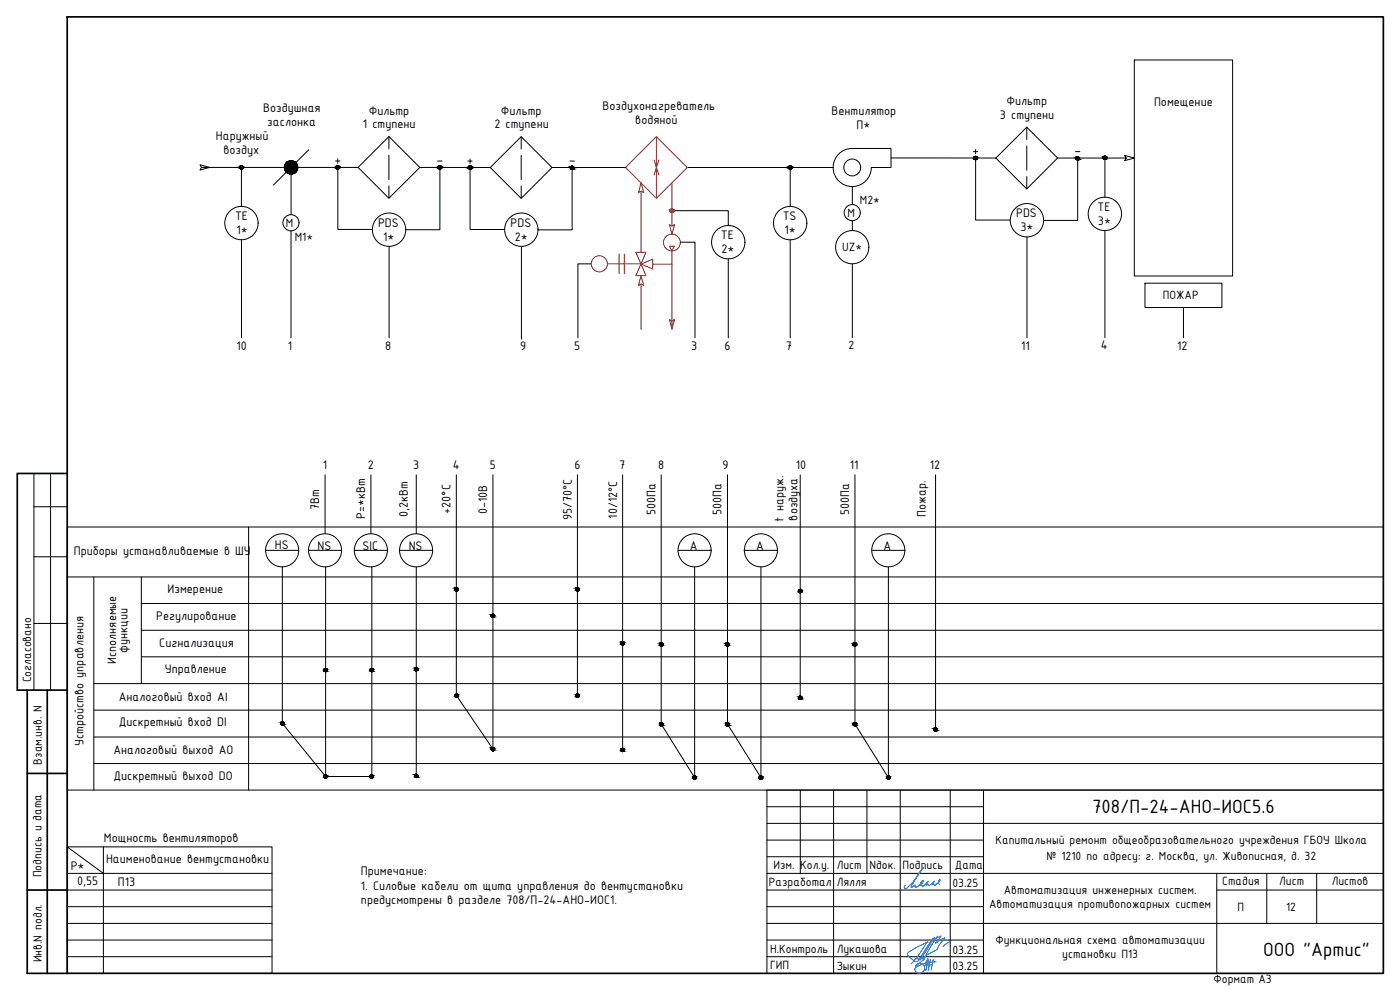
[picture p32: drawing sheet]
<svg xmlns="http://www.w3.org/2000/svg" width="420mm" height="297mm" viewBox="0 0 420 297" stroke-linecap="round" stroke-linejoin="round" font-family="sans-serif">
<defs><g id="words">
<g font-size="6.2">
<text x="327.8" y="244.1">708/П-24-АНО-ИОС5.6</text>
<text x="379.1" y="286.8">ООО &quot;Артис&quot;</text>
</g>
<g font-size="4">
<text x="79" y="33.5">Воздушная</text>
<text x="110.7" y="34.4">Фильтр</text>
<text x="150.3" y="34.4">Фильтр</text>
<text x="180.8" y="33.1">Воздухонагреватель</text>
<text x="249.6" y="34.6">Вентилятор</text>
<text x="300.1" y="35.7">3 ступени</text>
<text x="302.1" y="31.5">Фильтр</text>
<text x="346.4" y="31.9">Помещение</text>
<text x="80.2" y="37.7">заслонка</text>
<text x="108.9" y="38.6">1 ступени</text>
<text x="148.4" y="38.6">2 ступени</text>
<text x="190.7" y="37.3">водяной</text>
<text x="257" y="38.8">П*</text>
<text x="64.8" y="42.1">Наружный</text>
<text x="67.1" y="46.3">воздух</text>
<text x="70.5" y="65.9">TE</text>
<text x="304.9" y="65.2">PDS</text>
<text x="329.4" y="63.2">TE</text>
<text x="71" y="70.1">1*</text>
<text x="113.5" y="68">PDS</text>
<text x="153.2" y="68.1">PDS</text>
<text x="216.4" y="71.8">TE</text>
<text x="234.9" y="66.1">TS</text>
<text x="235.4" y="70.3">1*</text>
<text x="306.2" y="69.4">3*</text>
<text x="329.5" y="67.4">3*</text>
<text x="115" y="72.2">1*</text>
<text x="154.5" y="72.2">2*</text>
<text x="216.6" y="75.9">2*</text>
<text x="71" y="105.1">10</text>
<text x="86.4" y="105.1">1</text>
<text x="115.6" y="105.1">8</text>
<text x="156.1" y="105">9</text>
<text x="172.3" y="105.1">5</text>
<text x="207.4" y="105.1">3</text>
<text x="217.4" y="105.1">6</text>
<text x="235.9" y="105.1">7</text>
<text x="306.5" y="105.1">11</text>
<text x="330.3" y="104.7">4</text>
<text x="353.3" y="105.1">12</text>
<text x="96.9" y="140.6">1</text>
<text x="110.4" y="140.6">2</text>
<text x="124" y="140.6">3</text>
<text x="135.9" y="140.6">4</text>
<text x="147" y="140.6">5</text>
<text x="172.4" y="140.6">6</text>
<text x="185.8" y="140.6">7</text>
<text x="197.5" y="140.6">8</text>
<text x="216.8" y="140.6">9</text>
<text x="238.9" y="140.6">10</text>
<text x="255" y="140.6">11</text>
<text x="279.1" y="140.6">12</text>
<text x="95.8" y="153" transform="rotate(-90 95.8 153)">7Вт</text>
<text x="109.6" y="155.7" transform="rotate(-90 109.6 155.7)">P=*кВт</text>
<text x="122.4" y="155.1" transform="rotate(-90 122.4 155.1)">0,2кВт</text>
<text x="135.2" y="154.1" transform="rotate(-90 135.2 154.1)">+20°С</text>
<text x="146.2" y="154.2" transform="rotate(-90 146.2 154.2)">0-10В</text>
<text x="185.2" y="155.6" transform="rotate(-90 185.2 155.6)">10/12°С</text>
<text x="196.7" y="154.6" transform="rotate(-90 196.7 154.6)">500Па</text>
<text x="216.6" y="154.6" transform="rotate(-90 216.6 154.6)">500Па</text>
<text x="254.8" y="154.6" transform="rotate(-90 254.8 154.6)">500Па</text>
<text x="277.9" y="155.1" transform="rotate(-90 277.9 155.1)">Пожар.</text>
<text x="171.7" y="156.1" transform="rotate(-90 171.7 156.1)">95/70°С</text>
<text x="235.2" y="156.5" transform="rotate(-90 235.2 156.5)">t наруж.</text>
<text x="239.4" y="156.2" transform="rotate(-90 239.4 156.2)">воздуха</text>
<text x="22.1" y="166.5">Приборы устанавливаемые в ШУ</text>
<text x="82.5" y="164.9">HS</text>
<text x="95.3" y="164.9">NS</text>
<text x="108.8" y="164.9">SIC</text>
<text x="122.7" y="164.9">NS</text>
<text x="207.1" y="164.9">A</text>
<text x="227" y="164.9">A</text>
<text x="265.2" y="164.9">A</text>
<text x="50.3" y="177.9">Измерение</text>
<text x="46.9" y="185.9">Регулирование</text>
<text x="38.2" y="195.8" transform="rotate(-90 38.2 195.8)">функции</text>
<text x="47.8" y="194.1">Сигнализация</text>
<text x="34.8" y="199.2" transform="rotate(-90 34.8 199.2)">Исполняемые</text>
<text x="49.5" y="201.9">Управление</text>
<text x="35.6" y="210.3">Аналоговый вход AI</text>
<text x="35.6" y="217.9">Дискретный вход DI</text>
<text x="25" y="223.8" transform="rotate(-90 25 223.8)">Устройство управления</text>
<text x="34" y="226.4">Аналоговый выход AO</text>
<text x="34" y="233.9">Дискретный выход DO</text>
<text x="31.2" y="252.7">Мощность вентиляторов</text>
<text x="21.2" y="261.1">P*</text>
<text x="31.8" y="258.9">Наименование вентустановки</text>
<text x="108.3" y="262.6">Примечание:</text>
<text x="23.1" y="265.5">0,55</text>
<text x="35.3" y="265.8">П13</text>
<text x="108.3" y="266.9">1. Силовые кабели от щита управления до вентустановки</text>
<text x="108.3" y="271.3">предусмотрены в разделе 708/П-24-АНО-ИОС1.</text>
</g>
<g font-size="3.9">
<text x="254.3" y="65.1">М</text>
<text x="258.1" y="61.3">М2*</text>
<text x="85.8" y="68.1">М</text>
<text x="88.4" y="72.2">М1*</text>
<text x="252.7" y="75.4">UZ*</text>
<text x="349" y="89.9">ПОЖАР</text>
<text x="254.7" y="104.8">2</text>
<text x="9.4" y="204.7" transform="rotate(-90 9.4 204.7)">Согласовано</text>
<text x="12.5" y="229.4" transform="rotate(-90 12.5 229.4)">Взам.инв. N</text>
<text x="298.7" y="253.2">Капитальный ремонт общеобразовательного учреждения ГБОУ Школа</text>
<text x="12.5" y="263.2" transform="rotate(-90 12.5 263.2)">Подпись и дата</text>
<text x="232.2" y="260.7">Изм. Кол.у.</text>
<text x="251.1" y="260.7">Лист</text>
<text x="260.9" y="260.7">Nдок.</text>
<text x="270.8" y="260.7">Подпись</text>
<text x="286.6" y="260.7">Дата</text>
<text x="314" y="258.2">№ 1210 по адресу: г. Москва, ул. Живописная, д. 32</text>
<text x="230.8" y="265.9">Разработал</text>
<text x="251.1" y="265.8">Лялля</text>
<text x="285.8" y="266.2">03.25</text>
<text x="301.2" y="268.3">Автоматизация инженерных систем.</text>
<text x="366.8" y="265.6">Стадия</text>
<text x="383.9" y="265.6">Лист</text>
<text x="399.7" y="265.6">Листов</text>
<text x="296.9" y="272.5">Автоматизация противопожарных систем</text>
<text x="371.4" y="273.5">П</text>
<text x="386" y="273.2">12</text>
<text x="231.1" y="285.9">Н.Контроль</text>
<text x="251.1" y="286">Лукашова</text>
<text x="285.8" y="286.2">03.25</text>
<text x="298.7" y="283.3">Функциональная схема автоматизации</text>
<text x="318.8" y="287.5">установки П13</text>
<text x="12.6" y="288.7" transform="rotate(-90 12.6 288.7)">Инв.N подл.</text>
<text x="231.1" y="290.9">ГИП</text>
<text x="251.1" y="291">Зыкин</text>
<text x="285.8" y="291.2">03.25</text>
<text x="364.2" y="295">Формат А3</text>
</g>
</g></defs>
<g fill="none" stroke="#000" stroke-width=".3">
<path d="M308.1 38.2v3.7M60 49.5l2.9 .7-2.9 .8 .5-.8zM60.5 50.2h47M87.4 50.2v14.2M92.7 44.9l-10.7 10.6M100.7 48.3h1.3M101.4 47.7v1.3M116.7 41l9.3 9.2-9.3 9.3-9.2-9.3zM116.7 41v3.7M116.7 46.6v7.3M116.7 55.8v3.7M126 50.2l21.2 .1"/>
<path d="M131.4 48.3h1.3M140.4 48.3h1.3M141.1 47.7v1.3M147.2 50.3l9.2-9.3 9.3 9.3-9.3 9.2zM156.4 41v3.7M156.4 46.6v7.3M156.4 55.8v3.7M165.7 50.3h22M171 48.3h1.4M206.2 50.3h43.9M255.8 44.5a5.7 5.7 0 0 0-5.8 5.7 5.7 5.7 0 0 0 5.8 5.8 5.7 5.7 0 0 0 5.7-5.8M255.8 44.5h11.6v5.8h-5.9"/>
<path d="M255.8 56v5.4M267.4 47.4h31.5M292.1 45.5h1.3M292.8 44.9v1.3M298.9 47.4l9.2-9.2 9.3 9.2-9.3 9.3zM308.1 43.8v7.3M308.1 53v3.7M317.4 47.4h20.6l-.5-.8 2.9 .8-2.9 .8 .5-.8M322.8 45.5h1.3"/>
<circle cx="72.4" cy="50.2" r=".5"/>
<circle cx="87.3" cy="50.2" r="2"/>
<circle cx="101.4" cy="50.2" r=".5"/>
<circle cx="132" cy="50.2" r=".5"/>
<circle cx="141" cy="50.2" r=".5"/>
<circle cx="171.7" cy="50.3" r=".5"/>
<circle cx="237.1" cy="50.2" r=".5"/>
<circle cx="255.8" cy="50.2" r="2.53"/>
<circle cx="292.8" cy="47.4" r=".5"/>
<circle cx="323.4" cy="47.5" r=".5"/>
<circle cx="331.6" cy="47.3" r=".5"/>
<circle cx="87.3" cy="66.8" r="2.42"/>
<circle cx="255.8" cy="63.8" r="2.42"/>
</g>
<g fill="none" stroke="#f00" stroke-width=".3">
<path d="M187.7 50.3l9.3-9.3 9.2 9.3-9.2 9.2zM192.4 57.3l.8 .5-.8-3-.8 3 .8-.5v18.4M196.3 48l.7 2.3-.7 2.2M197 41v9.3l.8-2.3M197.8 52.5l-.8-2.2v9.2M201.7 54.8v13M182.3 79.2h10M185.8 76.2v5.9M187.4 76.2v5.9M190.8 75.7h3.1l-3.1 7h3.1zM192.4 79.3l3.5-1.5v2.9zM195.9 79.3h5.8"/>
<path d="M200.9 67.4l.8 .4 .7-.4-.7 2.8zM200.9 73.9h1.5l-.7 1.4zM201.7 75.3v23.4l.7-2.8-.7 .4-.8-.4 .8 2.8M192.4 85.2l-.8 .4 .8-2.9 .8 2.9-.8-.4v13.6"/>
<circle cx="179.9" cy="79.2" r="2.42"/>
<circle cx="201.6" cy="72.8" r="2.53"/>
<circle cx="201.6" cy="63.2" r=".5"/>
</g>
<g fill="none" stroke="#000" stroke-width=".3">
<path d="M340.4 18h29.5v64.8h-29.5zM72.5 50.2v11.7M101.4 50.2v18.6h10.4M132 50.2v18.7h-10.2M141.1 50.3v18.6h10.4M171.7 50.3v18.7h-10.2M237.2 50.3v11.7M292.8 47.4v18.6h10.4M323.4 47.4v18.7h-10.2M331.6 47.4v11.8M72.5 71.9v29.5M87.3 69.3v32.1"/>
<path d="M116.8 73.9v27.5M156.5 74v27.8M177.5 79.2h-4.1v22.2M201.7 63.2h16.9v4.5M204.2 72.7h4.4v28.7M218.6 77.7v23.7M237.2 72v29.4M255.8 66.2v3M255.8 79.2v22.1M308.2 71.1v30.3M331.6 69.2v32.2M343.6 85h23.1v7.3h-23.1z"/>
<path d="M355.2 92.3v9.1M74.6 158.1v79M97.6 142.5v17.6M111.3 142.5v17.6M124.9 142.5v17.6M136.9 142.5v66.1l11 16.2v-82.3M173.3 142.5v66.3M186.9 142.5v82.5M198.4 142.5v74.8l10.1 16v-63.2M218.3 142.5v74.8l10.1 16v-63.2M240.2 142.5v66.8M256.6 142.5v74.8l10 16v-63.2"/>
<path d="M280.8 142.5v76.4M415.2 158.1h-395v79h395M20.2 173.1h395M28.2 173.1v64M42.4 173.1v32M79.7 165.1h9.9M84.7 170.1v46.9l13 16h13.9v-62.9M92.6 165.1h9.9M97.7 170.1v62.9M106.4 165.1h9.9M119.9 165.1h9.9M124.9 170.2v62.6"/>
<path d="M203.5 165.1h9.9M223.3 165.1h10M261.7 165.1h9.9M42.4 181.1h372.8M42.4 189.1h372.8M42.4 197.1h372.8M28.2 205.1h387M28.2 213.1h387M28.2 221.1h387M28.2 229.1h387M20.2 254.1h61.4v37.9h-61.4zM20.2 254.1l10.8 8"/>
<path d="M31 254.1v37.9M20.2 262.1h61.4M20.2 267h61.4M20.2 272h61.4M20.2 277.1h61.4M20.2 282.1h61.4M20.2 287h61.4"/>
<circle cx="72.5" cy="66.9" r="5"/>
<circle cx="116.8" cy="68.9" r="5"/>
<circle cx="156.5" cy="68.9" r="5"/>
<circle cx="218.6" cy="72.7" r="5"/>
<circle cx="237.1" cy="66.9" r="5"/>
<circle cx="255.8" cy="74.2" r="5"/>
<circle cx="308.2" cy="66.1" r="5"/>
<circle cx="331.6" cy="64.2" r="5"/>
<circle cx="84.7" cy="165.1" r="5"/>
<circle cx="97.5" cy="165.1" r="5"/>
<circle cx="111.3" cy="165.1" r="5"/>
<circle cx="124.9" cy="165.1" r="5"/>
<circle cx="137" cy="176.8" r=".5"/>
<circle cx="173.3" cy="176.8" r=".5"/>
<circle cx="208.5" cy="165.1" r="5"/>
<circle cx="228.4" cy="165.1" r="5"/>
<circle cx="240.1" cy="177.3" r=".5"/>
<circle cx="266.6" cy="165.1" r="5"/>
<circle cx="147.9" cy="184.8" r=".5"/>
<circle cx="186.8" cy="193" r=".5"/>
<circle cx="198.4" cy="193.3" r=".5"/>
<circle cx="218.3" cy="193.3" r=".5"/>
<circle cx="256.6" cy="193.3" r=".5"/>
<circle cx="84.7" cy="217" r=".5"/>
<circle cx="97.7" cy="201" r=".5"/>
<circle cx="111.6" cy="201" r=".5"/>
<circle cx="124.9" cy="200.8" r=".5"/>
<circle cx="137" cy="208.7" r=".5"/>
<circle cx="173.3" cy="208.7" r=".5"/>
<circle cx="198.4" cy="217.3" r=".5"/>
<circle cx="218.3" cy="217.3" r=".5"/>
<circle cx="240.1" cy="209.4" r=".5"/>
<circle cx="256.6" cy="217.3" r=".5"/>
<circle cx="280.7" cy="218.9" r=".5"/>
<circle cx="97.7" cy="233" r=".5"/>
<circle cx="111.6" cy="233" r=".5"/>
<circle cx="124.9" cy="232.8" r=".5"/>
<circle cx="147.9" cy="224.7" r=".5"/>
<circle cx="186.8" cy="225" r=".5"/>
<circle cx="208.5" cy="233.2" r=".5"/>
<circle cx="228.4" cy="233.2" r=".5"/>
<circle cx="266.6" cy="233.2" r=".5"/>
</g>
<g fill="#000" stroke="#000" stroke-width=".3">
<path d="M72.4 49.7h.2zM72.3 49.7h.3zM72.3 49.7l.4 .1zM72.2 49.8h.5zM72.2 49.8h.6zM72.2 49.8h.6zM72.2 49.8l.6 .1zM72.2 49.8l.6 .1zM72.1 49.9l.8 .1zM72.1 49.9l.8 .1zM72 50h.9zM72 50h.9zM72 50l1 .2zM72 50l1 .2zM72 50.2h1zM72 50.2h1zM72 50.2l1 .1zM72 50.2l1 .1zM72 50.3h1zM72 50.3l.9 .1zM72 50.4h.9zM72 50.4l.9 .1zM72 50.5h.9zM72 50.5l.8 .1zM72.1 50.6h.7zM72.1 50.6h.7zM72.2 50.6h.6zM72.2 50.6l.5 .1zM72.2 50.7h.5zM72.2 50.7h.4zM72.3 50.7h.3zM72.3 50.7h.2z"/>
<path d="M87.2 48.2l.7 .1zM86.8 48.3h1.1zM86.8 48.3l1.4 .1zM86.5 48.4h1.7zM86.5 48.4l2.1 .2-.4-.2zM86.1 48.6l.4-.2 2.1 .2zM86.1 48.6l2.7 .3-.2-.3zM85.9 48.9l.2-.3 2.7 .3zM85.9 48.9l3.1 .3-.2-.3zM85.9 48.9l3.1 .3h-3.3zM85.7 49.2l3.5 .3-.2-.3zM85.7 49.2l3.5 .3h-3.7zM85.5 49.5l3.8 .4-.1-.4zM85.5 49.5l3.8 .4h-3.9zM85.4 49.9l3.9 .3v-.3zM85.4 49.9l3.9 .3h-4zM85.3 50.2l4 .4v-.4zM85.3 50.2l4 .4h-3.9zM85.4 50.6l3.8 .4 .1-.4zM85.4 50.6l3.8 .4h-3.7zM85.5 51l3.5 .3 .2-.3zM85.5 51l3.5 .3h-3.3zM85.7 51.3l3.1 .3 .2-.3zM85.7 51.3l3.1 .3h-2.9zM85.9 51.6l2.7 .2 .2-.2zM85.9 51.6l2.7 .2h-2.5zM86.1 51.8l2.1 .2 .4-.2zM86.1 51.8l2.1 .2h-1.7zM86.5 52h1.7zM86.5 52l1.4 .2zM86.8 52.2h1.1zM86.8 52.2h.7z"/>
<path d="M101.3 49.7h.2zM101.2 49.7h.3zM101.2 49.7l.4 .1zM101.2 49.8h.4zM101.2 49.8h.5zM101.1 49.8h.6zM101.1 49.8l.6 .1zM101.1 49.8l.6 .1zM101 49.9l.8 .1zM101 49.9l.8 .1zM101 50h.9zM101 50h.9zM100.9 50l1 .2zM100.9 50l1 .2zM100.9 50.2h1zM100.9 50.2h1zM100.9 50.2l1 .1zM100.9 50.2l1 .1zM100.9 50.3h1zM100.9 50.3l1 .1zM100.9 50.4h1zM100.9 50.4l.9 .1zM101 50.5h.8zM101 50.5l.7 .1zM101 50.6h.7zM101 50.6h.7zM101.1 50.6h.6zM101.1 50.6l.5 .1zM101.2 50.7h.4zM101.2 50.7h.3zM101.2 50.7h.3zM101.2 50.7h.2z"/>
<path d="M132 49.7h.1zM131.9 49.7h.2zM131.9 49.7l.3 .1zM131.8 49.8h.4zM131.8 49.8h.5zM131.7 49.8h.6zM131.7 49.8l.7 .1zM131.7 49.8l.7 .1zM131.7 49.9l.7 .1zM131.6 50h.8zM131.6 50h.9zM131.6 50h.9zM131.6 50l.9 .2zM131.6 50l.9 .2zM131.5 50.2h1zM131.5 50.2h1zM131.5 50.2h1zM131.5 50.2l1 .1zM131.5 50.3h1zM131.5 50.3l1 .1zM131.6 50.4h.9zM131.6 50.4l.8 .1zM131.6 50.5h.8zM131.6 50.5l.8 .1zM131.7 50.6h.7zM131.7 50.6h.6zM131.7 50.6h.6zM131.7 50.6l.5 .1zM131.8 50.7h.4zM131.8 50.7h.3zM131.9 50.7h.2zM131.9 50.7h.2z"/>
<path d="M141 49.8h.2zM140.9 49.8h.3zM140.9 49.8h.4zM140.8 49.8h.5zM140.8 49.8l.6 .1zM140.8 49.9h.6zM140.8 49.9h.6zM140.8 49.9h.6zM140.7 49.9l.8 .1zM140.7 49.9l.8 .1zM140.7 50l.8 .1zM140.7 50l.8 .1zM140.6 50.1l1 .1zM140.6 50.1l1 .1zM140.6 50.2l1 .1zM140.6 50.2l1 .1zM140.6 50.3h1zM140.6 50.3h1zM140.6 50.3h1zM140.6 50.3l.9 .1zM140.6 50.4h.9zM140.6 50.4l.9 .1zM140.7 50.5h.8zM140.7 50.5l.7 .1zM140.7 50.6h.7zM140.7 50.6l.7 .1zM140.8 50.7h.6zM140.8 50.7h.5zM140.8 50.7h.5zM140.8 50.7h.4zM140.9 50.7h.3zM140.9 50.7l.2 .1z"/>
<path d="M171.7 49.9h.2zM171.6 49.9h.3zM171.6 49.9h.3zM171.5 49.9h.4zM171.5 49.9l.5 .1zM171.4 50h.6zM171.4 50h.7zM171.4 50h.7zM171.3 50l.8 .1zM171.3 50l.8 .1zM171.3 50.1l.9 .1zM171.3 50.1l.9 .1zM171.2 50.2l1 .1zM171.2 50.2l1 .1zM171.2 50.3h1zM171.2 50.3h1zM171.2 50.3l1 .1zM171.2 50.3l1 .1zM171.2 50.4h1zM171.2 50.4l1 .1zM171.2 50.5h1zM171.2 50.5l.9 .1zM171.3 50.6h.8zM171.3 50.6l.8 .1zM171.3 50.7h.8zM171.3 50.7h.7zM171.4 50.7h.6zM171.4 50.7l.5 .1zM171.5 50.8h.4zM171.5 50.8h.4zM171.6 50.8h.3zM171.6 50.8h.2z"/>
<path d="M237.1 49.8h.2zM237 49.8h.3zM237 49.8h.4zM236.9 49.8h.5zM236.9 49.8l.5 .1zM236.9 49.9h.5zM236.9 49.9h.6zM236.9 49.9h.6zM236.8 49.9l.8 .1zM236.8 49.9l.8 .1zM236.7 50l.9 .1zM236.7 50l.9 .1zM236.7 50.1l.9 .1zM236.7 50.1l.9 .1zM236.7 50.2l1 .1zM236.7 50.2l1 .1zM236.6 50.3h1.1zM236.6 50.3l1 .1zM236.7 50.4h.9zM236.7 50.4h.9zM236.7 50.4h.9zM236.7 50.4l.9 .1zM236.7 50.5h.9zM236.7 50.5l.8 .1zM236.8 50.6h.7zM236.8 50.6l.6 .1zM236.9 50.7h.5zM236.9 50.7h.5zM236.9 50.7h.5zM236.9 50.7l.4 .1zM237 50.8h.3zM237 50.8h.2z"/>
<path d="M292.8 46.9h.1zM292.7 46.9h.2zM292.7 46.9l.3 .1zM292.6 47h.4zM292.6 47h.5zM292.5 47h.6zM292.5 47l.7 .1zM292.5 47l.7 .1zM292.4 47.1l.8 .1zM292.4 47.1l.8 .1zM292.4 47.2l.9 .1zM292.4 47.2l.9 .1zM292.3 47.3h1zM292.3 47.3h1zM292.3 47.3l1 .1zM292.3 47.3l1 .1zM292.3 47.4h1zM292.3 47.4l1 .1zM292.3 47.5h1zM292.3 47.5l1 .1zM292.3 47.6h1zM292.3 47.6l.9 .1zM292.4 47.7h.8zM292.4 47.7l.8 .1zM292.4 47.8h.8zM292.4 47.8h.7zM292.5 47.8h.6zM292.5 47.8l.5 .1zM292.6 47.9h.4zM292.6 47.9h.3zM292.7 47.9h.2zM292.7 47.9h.1z"/>
<path d="M323.4 47h.2zM323.3 47h.3zM323.3 47l.4 .1zM323.2 47.1h.5zM323.2 47.1h.5zM323.1 47.1h.6zM323.1 47.1l.7 .1zM323.1 47.1l.7 .1zM323.1 47.2l.8 .1zM323.1 47.2l.8 .1zM323 47.3h.9zM323 47.3h.9zM323 47.3l.9 .1zM323 47.3l.9 .1zM322.9 47.4l1 .1zM322.9 47.4l1 .1zM322.9 47.5l1 .1zM322.9 47.5l1 .1zM322.9 47.6h1zM322.9 47.6l1 .1zM323 47.7h.9zM323 47.7l.9 .1zM323 47.8h.9zM323 47.8h.8zM323.1 47.8h.7zM323.1 47.8l.6 .1zM323.1 47.9h.6zM323.1 47.9l.6 .1zM323.2 48h.5zM323.2 48h.4zM323.3 48h.3zM323.3 48h.2z"/>
<path d="M331.6 46.8h.1zM331.5 46.8h.2zM331.5 46.8l.3 .1zM331.4 46.9h.4zM331.4 46.9h.5zM331.3 46.9h.6zM331.3 46.9l.7 .1zM331.3 46.9l.7 .1zM331.2 47l.8 .1zM331.2 47l.8 .1zM331.2 47.1h.9zM331.2 47.1h.9zM331.1 47.1l1 .1zM331.1 47.1l1 .1zM331.1 47.2l1 .1zM331.1 47.2l1 .1zM331.1 47.3h1zM331.1 47.3l1 .1zM331.1 47.4h1zM331.1 47.4l1 .1zM331.1 47.5h1zM331.1 47.5l.9 .1zM331.2 47.6h.8zM331.2 47.6l.8 .1zM331.2 47.7h.8zM331.2 47.7h.7zM331.3 47.7h.6zM331.3 47.7l.5 .1zM331.4 47.8h.4zM331.4 47.8h.3zM331.5 47.8h.2zM331.5 47.8h.1z"/>
</g>
<path d="M201.6 62.7h.2zM201.5 62.7h.3zM201.5 62.7l.4 .1zM201.4 62.8h.5zM201.4 62.8h.6zM201.4 62.8h.6zM201.4 62.8l.6 .1zM201.4 62.8l.6 .1zM201.3 62.9l.8 .1zM201.3 62.9l.8 .1zM201.2 63h.9zM201.2 63h.9zM201.2 63l1 .1zM201.2 63l1 .1zM201.2 63.1l1 .1zM201.2 63.1l1 .1zM201.2 63.2l1 .1zM201.2 63.2l1 .1zM201.2 63.3h1zM201.2 63.3l.9 .1zM201.2 63.4h.9zM201.2 63.4l.9 .1zM201.2 63.5h.9zM201.2 63.5h.8zM201.3 63.5h.7zM201.3 63.5l.7 .1zM201.4 63.6h.6zM201.4 63.6l.5 .1zM201.4 63.7h.5zM201.4 63.7h.4zM201.5 63.7h.3zM201.5 63.7h.2z" fill="#f00" stroke="#f00" stroke-width=".3"/>
<g fill="#000" stroke="#000" stroke-width=".3">
<path d="M136.9 176.3h.2zM136.9 176.3h.2zM136.9 176.3l.3 .1zM136.8 176.4h.4zM136.8 176.4h.5zM136.7 176.4h.6zM136.7 176.4l.7 .1zM136.7 176.4l.7 .1zM136.6 176.5l.8 .1zM136.6 176.5l.8 .1zM136.6 176.6h.9zM136.6 176.6h.9zM136.5 176.6l1 .1zM136.5 176.6l1 .1zM136.5 176.7l1 .1zM136.5 176.7l1 .1zM136.5 176.8h1zM136.5 176.8l1 .1zM136.5 176.9h1zM136.5 176.9l1 .1zM136.5 177h1zM136.5 177l.9 .1zM136.6 177.1h.8zM136.6 177.1l.8 .1zM136.6 177.2h.8zM136.6 177.2h.7zM136.7 177.2h.6zM136.7 177.2l.5 .1zM136.8 177.3h.4zM136.8 177.3h.3zM136.9 177.3h.2zM136.9 177.3h.1z"/>
<path d="M173.3 176.3h.2zM173.2 176.3h.3zM173.2 176.3l.4 .1zM173.1 176.4h.5zM173.1 176.4h.5zM173 176.4h.6zM173 176.4l.7 .1zM173 176.5h.7zM173 176.5l.8 .1zM173 176.5l.8 .1zM172.9 176.6h.9zM172.9 176.6h.9zM172.9 176.6l.9 .1zM172.9 176.6l.9 .1zM172.8 176.7l1 .1zM172.8 176.7l1 .1zM172.8 176.8h1zM172.8 176.8l1 .1zM172.8 176.9h1zM172.8 176.9l1 .1zM172.9 177h.9zM172.9 177l.9 .1zM172.9 177.1h.9zM172.9 177.1l.8 .1zM173 177.2h.7zM173 177.2h.6zM173 177.2h.6zM173 177.2l.6 .1zM173.1 177.3h.5zM173.1 177.3h.4zM173.2 177.3h.3zM173.2 177.3h.2z"/>
<path d="M240.1 176.8l.2 .1zM240 176.9h.3zM240 176.9h.4zM239.9 176.9h.5zM239.9 176.9h.6zM239.8 176.9h.7zM239.8 176.9l.7 .1zM239.8 176.9l.7 .1zM239.8 177l.8 .1zM239.8 177l.8 .1zM239.7 177.1l.9 .1zM239.7 177.1l.9 .1zM239.7 177.2l.9 .1zM239.7 177.2l.9 .1zM239.6 177.3h1zM239.6 177.3h1zM239.6 177.3l1 .1zM239.6 177.3l1 .1zM239.6 177.4h1zM239.6 177.4l1 .1zM239.7 177.5h.9zM239.7 177.5l.9 .1zM239.7 177.6h.9zM239.7 177.6l.8 .1zM239.8 177.7h.7zM239.8 177.7h.7zM239.8 177.7h.7zM239.8 177.7l.6 .1zM239.9 177.8h.5zM239.9 177.8h.4zM240 177.8h.3zM240 177.8h.2z"/>
<path d="M147.9 184.3h.2zM147.8 184.3h.3zM147.8 184.3h.4zM147.7 184.3h.5zM147.7 184.3l.5 .1zM147.6 184.4h.6zM147.6 184.4l.7 .1zM147.6 184.4l.7 .1zM147.6 184.5h.8zM147.5 184.5h.9zM147.5 184.5l.9 .1zM147.5 184.5l.9 .1zM147.5 184.6l.9 .1zM147.5 184.6l.9 .1zM147.4 184.7l1 .1zM147.4 184.7l1 .1zM147.4 184.8h1zM147.4 184.8l1 .1zM147.4 184.9h1zM147.4 184.9l1 .1zM147.5 185h.9zM147.5 185h.9zM147.5 185h.9zM147.5 185l.8 .1zM147.6 185.1h.7zM147.6 185.1l.6 .1zM147.6 185.2h.6zM147.6 185.2h.6zM147.7 185.2h.5zM147.7 185.2l.4 .1zM147.8 185.3h.3zM147.8 185.3h.2z"/>
<path d="M186.8 192.5h.2zM186.7 192.5h.3zM186.7 192.5l.4 .1zM186.6 192.6h.5zM186.6 192.6h.6zM186.5 192.6h.7zM186.5 192.6l.7 .1zM186.5 192.7h.7zM186.5 192.7h.8zM186.5 192.7h.8zM186.4 192.7l.9 .1zM186.4 192.7l.9 .1zM186.4 192.8l.9 .1zM186.4 192.8l.9 .1zM186.4 192.9l.9 .1zM186.4 192.9l.9 .1zM186.4 193l.9 .1zM186.4 193l.9 .1zM186.4 193.1h.9zM186.4 193.1l.9 .1zM186.4 193.2h.9zM186.4 193.2l.9 .1zM186.4 193.3h.9zM186.4 193.3h.8zM186.5 193.3h.7zM186.5 193.3l.7 .1zM186.5 193.4h.7zM186.5 193.4h.6zM186.6 193.4h.5zM186.6 193.4l.4 .1zM186.7 193.5h.3zM186.7 193.5h.2z"/>
<path d="M198.4 192.9h.2zM198.3 192.9h.3zM198.3 192.9h.3zM198.2 192.9h.4zM198.2 192.9h.5zM198.1 192.9h.6zM198.1 192.9l.7 .1zM198.1 193h.7zM198.1 193l.8 .1zM198.1 193l.8 .1zM198 193.1l.9 .1zM198 193.1l.9 .1zM198 193.2l.9 .1zM198 193.2l.9 .1zM198 193.3h.9zM198 193.3h.9zM197.9 193.3h1zM197.9 193.3l1 .1zM198 193.4h.9zM198 193.4l.9 .1zM198 193.5h.9zM198 193.5l.9 .1zM198 193.6h.9zM198 193.6l.8 .1zM198.1 193.7h.7zM198.1 193.7h.6zM198.1 193.7h.6zM198.1 193.7l.5 .1zM198.2 193.8h.4zM198.2 193.8h.4zM198.3 193.8h.3zM198.3 193.8l.2 .1z"/>
<path d="M218.3 192.9h.2zM218.2 192.9h.3zM218.2 192.9h.3zM218.1 192.9h.4zM218.1 192.9h.5zM218 192.9h.6zM218 192.9l.7 .1zM218 192.9l.7 .1zM218 193l.8 .1zM218 193l.8 .1zM217.9 193.1l.9 .1zM217.9 193.1l.9 .1zM217.9 193.2l.9 .1zM217.9 193.2l.9 .1zM217.8 193.3h1zM217.8 193.3h1zM217.8 193.3l1 .1zM217.8 193.3l1 .1zM217.8 193.4h1zM217.8 193.4l1 .1zM217.9 193.5h.9zM217.9 193.5l.9 .1zM217.9 193.6h.9zM217.9 193.6l.8 .1zM218 193.7h.7zM218 193.7h.6zM218 193.7h.6zM218 193.7l.5 .1zM218.1 193.8h.4zM218.1 193.8h.4zM218.2 193.8h.3zM218.2 193.8l.2 .1z"/>
<path d="M256.5 192.9h.2zM256.5 192.9h.2zM256.5 192.9h.3zM256.4 192.9h.4zM256.4 192.9h.5zM256.3 192.9h.6zM256.3 192.9l.7 .1zM256.3 192.9l.7 .1zM256.2 193l.8 .1zM256.2 193l.8 .1zM256.2 193.1l.8 .1zM256.2 193.1l.8 .1zM256.1 193.2l1 .1zM256.1 193.2l1 .1zM256.1 193.3h1zM256.1 193.3h1zM256.1 193.3h1zM256.1 193.3l1 .1zM256.1 193.4h1zM256.1 193.4l.9 .1zM256.1 193.5h.9zM256.1 193.5l.9 .1zM256.2 193.6h.8zM256.2 193.6l.8 .1zM256.2 193.7h.8zM256.2 193.7h.7zM256.3 193.7h.6zM256.3 193.7l.5 .1zM256.4 193.8h.4zM256.4 193.8h.3zM256.5 193.8h.2zM256.5 193.8l.1 .1z"/>
<path d="M84.7 216.6h.2zM84.6 216.6h.3zM84.6 216.6h.3zM84.5 216.6h.4zM84.5 216.6l.5 .1zM84.4 216.7h.6zM84.4 216.7h.7zM84.4 216.7h.7zM84.3 216.7l.9 .1zM84.3 216.7l.9 .1zM84.3 216.8l.9 .1zM84.3 216.8l.9 .1zM84.3 216.9l.9 .1zM84.3 216.9l.9 .1zM84.2 217l1 .1zM84.2 217l1 .1zM84.2 217.1l1 .1zM84.2 217.1l1 .1zM84.2 217.2h1zM84.2 217.2h1zM84.3 217.2h.9zM84.3 217.2l.9 .1zM84.3 217.3h.9zM84.3 217.3l.8 .1zM84.3 217.4h.8zM84.3 217.4l.7 .1zM84.4 217.5h.6zM84.4 217.5h.5zM84.5 217.5h.4zM84.5 217.5h.4zM84.6 217.5h.3zM84.6 217.5l.2 .1z"/>
<path d="M97.7 200.6h.2zM97.6 200.6h.3zM97.6 200.6h.3zM97.5 200.6h.4zM97.5 200.6h.5zM97.4 200.6h.6zM97.4 200.6l.7 .1zM97.3 200.7h.8zM97.3 200.7l.8 .1zM97.3 200.7l.8 .1zM97.3 200.8l.9 .1zM97.3 200.8l.9 .1zM97.3 200.9l.9 .1zM97.3 200.9l.9 .1zM97.2 201h1zM97.2 201h1zM97.2 201l1 .1zM97.2 201l1 .1zM97.2 201.1h1zM97.2 201.1l1 .1zM97.3 201.2h.9zM97.3 201.2l.8 .1zM97.3 201.3h.8zM97.3 201.3l.8 .1zM97.3 201.4h.8zM97.3 201.4l.7 .1zM97.4 201.5h.6zM97.4 201.5h.5zM97.5 201.5h.4zM97.5 201.5h.4zM97.6 201.5h.3zM97.6 201.5l.2 .1z"/>
<path d="M111.5 200.6h.2zM111.4 200.6h.3zM111.4 200.6h.4zM111.3 200.6h.5zM111.3 200.6h.6zM111.3 200.6h.6zM111.3 200.6l.6 .1zM111.2 200.7h.7zM111.2 200.7l.8 .1zM111.2 200.7l.8 .1zM111.1 200.8l.9 .1zM111.1 200.8l.9 .1zM111.1 200.9l1 .1zM111.1 200.9l1 .1zM111.1 201h1zM111.1 201h1zM111.1 201h1zM111.1 201l1 .1zM111.1 201.1h1zM111.1 201.1l.9 .1zM111.1 201.2h.9zM111.1 201.2l.9 .1zM111.1 201.3h.9zM111.1 201.3l.8 .1zM111.2 201.4h.7zM111.2 201.4l.7 .1zM111.3 201.5h.6zM111.3 201.5h.5zM111.3 201.5h.5zM111.3 201.5h.4zM111.4 201.5h.3zM111.4 201.5l.2 .1z"/>
<path d="M124.9 200.3h.2zM124.8 200.3h.3zM124.8 200.3h.3zM124.7 200.3h.4zM124.7 200.3l.5 .1zM124.6 200.4h.6zM124.6 200.4l.7 .1zM124.6 200.4l.7 .1zM124.5 200.5h.8zM124.5 200.5h.8zM124.5 200.5l.9 .1zM124.5 200.5l.9 .1zM124.5 200.6l.9 .1zM124.5 200.6l.9 .1zM124.4 200.7l1 .1zM124.4 200.7l1 .1zM124.4 200.8l1 .1zM124.4 200.8l1 .1zM124.4 200.9h1zM124.4 200.9l1 .1zM124.5 201h.9zM124.5 201h.8zM124.5 201h.8zM124.5 201l.8 .1zM124.5 201.1h.8zM124.5 201.1l.7 .1zM124.6 201.2h.6zM124.6 201.2h.5zM124.7 201.2h.4zM124.7 201.2l.4 .1zM124.8 201.3h.3zM124.8 201.3h.2z"/>
<path d="M137 208.2l.2 .1zM136.9 208.3h.3zM136.9 208.3h.3zM136.8 208.3h.4zM136.8 208.3l.5 .1zM136.7 208.4h.6zM136.7 208.4h.7zM136.7 208.4h.7zM136.7 208.4l.8 .1zM136.7 208.4l.8 .1zM136.6 208.5l.9 .1zM136.6 208.5l.9 .1zM136.6 208.6l.9 .1zM136.6 208.6l.9 .1zM136.5 208.7l1 .1zM136.5 208.7l1 .1zM136.5 208.8h1zM136.5 208.8h1zM136.5 208.8h1zM136.5 208.8l1 .1zM136.6 208.9h.9zM136.6 208.9l.9 .1zM136.6 209h.9zM136.6 209l.8 .1zM136.7 209.1h.7zM136.7 209.1l.6 .1zM136.7 209.2h.6zM136.7 209.2h.5zM136.8 209.2h.4zM136.8 209.2h.4zM136.9 209.2h.3zM136.9 209.2h.2z"/>
<path d="M173.2 208.2l.2 .1zM173.2 208.3h.2zM173.2 208.3h.3zM173.1 208.3h.4zM173.1 208.3l.5 .1zM173 208.4h.6zM173 208.4h.7zM173 208.4h.7zM172.9 208.4l.8 .1zM172.9 208.4l.8 .1zM172.9 208.5l.9 .1zM172.9 208.5l.9 .1zM172.8 208.6l1 .1zM172.8 208.6l1 .1zM172.8 208.7l1 .1zM172.8 208.7l1 .1zM172.8 208.8h1zM172.8 208.8h1zM172.8 208.8h1zM172.8 208.8l1 .1zM172.8 208.9h1zM172.8 208.9l.9 .1zM172.9 209h.8zM172.9 209l.8 .1zM172.9 209.1h.8zM172.9 209.1l.7 .1zM173 209.2h.6zM173 209.2h.5zM173.1 209.2h.4zM173.1 209.2h.3zM173.2 209.2h.2zM173.2 209.2l.1 .1z"/>
<path d="M198.4 216.8h.2zM198.3 216.8h.3zM198.3 216.8l.3 .1zM198.2 216.9h.4zM198.2 216.9h.5zM198.1 216.9h.6zM198.1 216.9l.7 .1zM198.1 217h.7zM198.1 217l.8 .1zM198.1 217l.8 .1zM198 217.1h.9zM198 217.1h.9zM198 217.1l.9 .1zM198 217.1l.9 .1zM198 217.2l.9 .1zM198 217.2l.9 .1zM197.9 217.3h1zM197.9 217.3l1 .1zM198 217.4h.9zM198 217.4l.9 .1zM198 217.5h.9zM198 217.5l.9 .1zM198 217.6h.9zM198 217.6l.8 .1zM198.1 217.7h.7zM198.1 217.7h.6zM198.1 217.7h.6zM198.1 217.7l.5 .1zM198.2 217.8h.4zM198.2 217.8h.4zM198.3 217.8h.3zM198.3 217.8h.2z"/>
<path d="M218.3 216.8h.2zM218.2 216.8h.3zM218.2 216.8l.3 .1zM218.1 216.9h.4zM218.1 216.9h.5zM218 216.9h.6zM218 216.9l.7 .1zM218 216.9l.7 .1zM218 217l.8 .1zM218 217l.8 .1zM217.9 217.1h.9zM217.9 217.1h.9zM217.9 217.1l.9 .1zM217.9 217.1l.9 .1zM217.8 217.2l1 .1zM217.8 217.2l1 .1zM217.8 217.3l1 .1zM217.8 217.3l1 .1zM217.8 217.4h1zM217.8 217.4l1 .1zM217.9 217.5h.9zM217.9 217.5l.9 .1zM217.9 217.6h.9zM217.9 217.6l.8 .1zM218 217.7h.7zM218 217.7h.6zM218 217.7h.6zM218 217.7l.5 .1zM218.1 217.8h.4zM218.1 217.8h.4zM218.2 217.8h.3zM218.2 217.8h.2z"/>
<path d="M240.1 208.9h.2zM240 208.9h.3zM240 208.9h.4zM239.9 208.9h.5zM239.9 208.9l.6 .1zM239.8 209h.7zM239.8 209h.7zM239.8 209h.7zM239.8 209l.8 .1zM239.8 209l.8 .1zM239.7 209.1l.9 .1zM239.7 209.1l.9 .1zM239.7 209.2l.9 .1zM239.7 209.2l.9 .1zM239.6 209.3l1 .1zM239.6 209.3l1 .1zM239.6 209.4l1 .1zM239.6 209.4l1 .1zM239.6 209.5h1zM239.6 209.5h1zM239.7 209.5h.9zM239.7 209.5l.9 .1zM239.7 209.6h.9zM239.7 209.6l.8 .1zM239.8 209.7h.7zM239.8 209.7h.7zM239.8 209.7h.7zM239.8 209.7l.6 .1zM239.9 209.8h.5zM239.9 209.8h.4zM240 209.8h.3zM240 209.8l.2 .1z"/>
<path d="M256.5 216.8h.2zM256.5 216.8h.2zM256.5 216.8l.3 .1zM256.4 216.9h.4zM256.4 216.9h.5zM256.3 216.9h.6zM256.3 216.9l.7 .1zM256.3 216.9l.7 .1zM256.2 217l.8 .1zM256.2 217l.8 .1zM256.2 217.1h.8zM256.2 217.1h.8zM256.1 217.1l1 .1zM256.1 217.1l1 .1zM256.1 217.2l1 .1zM256.1 217.2l1 .1zM256.1 217.3h1zM256.1 217.3l1 .1zM256.1 217.4h1zM256.1 217.4l.9 .1zM256.1 217.5h.9zM256.1 217.5l.9 .1zM256.2 217.6h.8zM256.2 217.6l.8 .1zM256.2 217.7h.8zM256.2 217.7h.7zM256.3 217.7h.6zM256.3 217.7l.5 .1zM256.4 217.8h.4zM256.4 217.8h.3zM256.5 217.8h.2zM256.5 217.8h.1z"/>
<path d="M280.7 218.4h.2zM280.6 218.4h.3zM280.6 218.4h.4zM280.5 218.4h.5zM280.5 218.4l.6 .1zM280.5 218.5h.6zM280.5 218.5h.6zM280.4 218.5h.7zM280.4 218.5l.8 .1zM280.4 218.5l.8 .1zM280.4 218.6l.8 .1zM280.4 218.6l.8 .1zM280.3 218.7l1 .1zM280.3 218.7l1 .1zM280.3 218.8l1 .1zM280.3 218.8l1 .1zM280.3 218.9l1 .1zM280.3 218.9l1 .1zM280.3 219h1zM280.3 219l.9 .1zM280.3 219.1h.9zM280.3 219.1h.9zM280.4 219.1h.8zM280.4 219.1l.7 .1zM280.4 219.2h.7zM280.4 219.2l.7 .1zM280.5 219.3h.6zM280.5 219.3h.5zM280.5 219.3h.5zM280.5 219.3l.4 .1zM280.6 219.4h.3zM280.6 219.4h.2z"/>
<path d="M97.7 232.5h.2zM97.6 232.5h.3zM97.6 232.5h.3zM97.5 232.5h.4zM97.5 232.5l.5 .1zM97.4 232.6h.6zM97.4 232.6h.7zM97.3 232.6h.8zM97.3 232.6l.8 .1zM97.3 232.6l.8 .1zM97.3 232.7l.9 .1zM97.3 232.7l.9 .1zM97.3 232.8l.9 .1zM97.3 232.8l.9 .1zM97.2 232.9l1 .1zM97.2 232.9l1 .1zM97.2 233l1 .1zM97.2 233l1 .1zM97.2 233.1h1zM97.2 233.1l1 .1zM97.3 233.2h.9zM97.3 233.2h.8zM97.3 233.2h.8zM97.3 233.2l.8 .1zM97.3 233.3h.8zM97.3 233.3l.7 .1zM97.4 233.4h.6zM97.4 233.4h.5zM97.5 233.4h.4zM97.5 233.4l.4 .1zM97.6 233.5h.3zM97.6 233.5h.2z"/>
<path d="M111.5 232.5h.2zM111.4 232.5h.3zM111.4 232.5h.4zM111.3 232.5h.5zM111.3 232.5l.6 .1zM111.3 232.6h.6zM111.3 232.6h.6zM111.2 232.6h.7zM111.2 232.6l.8 .1zM111.2 232.6l.8 .1zM111.1 232.7l.9 .1zM111.1 232.7l.9 .1zM111.1 232.8l1 .1zM111.1 232.8l1 .1zM111.1 232.9l1 .1zM111.1 232.9l1 .1zM111.1 233h1zM111.1 233l1 .1zM111.1 233.1h1zM111.1 233.1l.9 .1zM111.1 233.2h.9zM111.1 233.2h.9zM111.1 233.2h.9zM111.1 233.2l.8 .1zM111.2 233.3h.7zM111.2 233.3l.7 .1zM111.3 233.4h.6zM111.3 233.4h.5zM111.3 233.4h.5zM111.3 233.4l.4 .1zM111.4 233.5h.3zM111.4 233.5h.2z"/>
<path d="M124.9 232.3h.2zM124.8 232.3h.3zM124.8 232.3l.3 .1zM124.7 232.4h.4zM124.7 232.4h.5zM124.6 232.4h.6zM124.6 232.4l.7 .1zM124.6 232.4l.7 .1zM124.5 232.5h.8zM124.5 232.5h.8zM124.5 232.5l.9 .1zM124.5 232.5l.9 .1zM124.5 232.6l.9 .1zM124.5 232.6l.9 .1zM124.4 232.7l1 .1zM124.4 232.7l1 .1zM124.4 232.8l1 .1zM124.4 232.8l1 .1zM124.4 232.9h1zM124.4 232.9l1 .1zM124.5 233h.9zM124.5 233l.8 .1zM124.5 233.1h.8zM124.5 233.1l.8 .1zM124.5 233.2h.8zM124.5 233.2h.7zM124.6 233.2h.6zM124.6 233.2l.5 .1zM124.7 233.3h.4zM124.7 233.3h.4zM124.8 233.3h.3zM124.8 233.3h.2z"/>
<path d="M147.9 224.3h.2zM147.8 224.3h.3zM147.8 224.3h.4zM147.7 224.3h.5zM147.7 224.3l.5 .1zM147.6 224.4h.6zM147.6 224.4h.7zM147.6 224.4h.7zM147.6 224.4l.8 .1zM147.6 224.4l.8 .1zM147.5 224.5l.9 .1zM147.5 224.5l.9 .1zM147.5 224.6l.9 .1zM147.5 224.6l.9 .1zM147.4 224.7l1 .1zM147.4 224.7l1 .1zM147.4 224.8h1zM147.4 224.8l1 .1zM147.4 224.9h1zM147.4 224.9h1zM147.5 224.9h.9zM147.5 224.9l.9 .1zM147.5 225h.9zM147.5 225l.8 .1zM147.6 225.1h.7zM147.6 225.1l.6 .1zM147.6 225.2h.6zM147.6 225.2h.6zM147.7 225.2h.5zM147.7 225.2h.4zM147.8 225.2h.3zM147.8 225.2l.2 .1z"/>
<path d="M186.8 224.5h.2zM186.7 224.5h.3zM186.7 224.5l.4 .1zM186.6 224.6h.5zM186.6 224.6h.6zM186.5 224.6h.7zM186.5 224.6l.7 .1zM186.5 224.6l.7 .1zM186.5 224.7l.8 .1zM186.5 224.7l.8 .1zM186.4 224.8h.9zM186.4 224.8h.9zM186.4 224.8l.9 .1zM186.4 224.8l.9 .1zM186.4 224.9l.9 .1zM186.4 224.9l.9 .1zM186.4 225l.9 .1zM186.4 225l.9 .1zM186.4 225.1h.9zM186.4 225.1l.9 .1zM186.4 225.2h.9zM186.4 225.2l.9 .1zM186.4 225.3h.9zM186.4 225.3h.8zM186.5 225.3h.7zM186.5 225.3l.7 .1zM186.5 225.4h.7zM186.5 225.4l.6 .1zM186.6 225.5h.5zM186.6 225.5h.4zM186.7 225.5h.3zM186.7 225.5h.2z"/>
<path d="M208.4 232.8h.2zM208.3 232.8h.3zM208.3 232.8l.4 .1zM208.3 232.9h.4zM208.3 232.9h.5zM208.2 232.9h.6zM208.2 232.9l.7 .1zM208.2 232.9l.7 .1zM208.1 233l.8 .1zM208.1 233l.8 .1zM208 233.1l.9 .1zM208 233.1l.9 .1zM208 233.2h1zM208 233.2h1zM208 233.2l1 .1zM208 233.2l1 .1zM208 233.3h1zM208 233.3l1 .1zM208 233.4h1zM208 233.4l.9 .1zM208 233.5h.9zM208 233.5l.9 .1zM208 233.6h.9zM208 233.6l.9 .1zM208.1 233.7h.8zM208.1 233.7h.7zM208.2 233.7h.6zM208.2 233.7l.5 .1z"/>
<path d="M208.3 233.7h.4zM208.3 233.7l.3 .1zM208.4 233.8h.2zM208.4 233.8h.1z"/>
<path d="M228.3 232.8h.2zM228.2 232.8h.3zM228.2 232.8l.4 .1zM228.1 232.9h.5zM228.1 232.9h.6zM228.1 232.9h.6zM228.1 232.9l.6 .1zM228 233h.7zM228 233l.8 .1zM228 233l.8 .1zM227.9 233.1l.9 .1zM227.9 233.1l.9 .1zM227.9 233.2h1zM227.9 233.2h1zM227.9 233.2l1 .1zM227.9 233.2l1 .1zM227.9 233.3h1zM227.9 233.3l1 .1zM227.9 233.4h1zM227.9 233.4l.9 .1zM227.9 233.5h.9zM227.9 233.5l.9 .1zM227.9 233.6h.9zM227.9 233.6l.8 .1zM228 233.7h.7zM228 233.7h.7zM228.1 233.7h.6zM228.1 233.7l.5 .1z"/>
<path d="M266.6 232.8h.2zM266.5 232.8h.3zM266.5 232.8l.3 .1zM266.4 232.9h.4zM266.4 232.9h.5zM266.3 232.9h.6zM266.3 232.9l.7 .1zM266.3 233h.7zM266.3 233l.8 .1zM266.3 233l.8 .1zM266.2 233.1l.9 .1zM266.2 233.1l.9 .1zM266.1 233.2h1zM266.1 233.2h1zM266.1 233.2l1 .1zM266.1 233.2l1 .1zM266.1 233.3l1 .1zM266.1 233.3l1 .1zM266.1 233.4h1zM266.1 233.4l1 .1zM266.1 233.5h1zM266.1 233.5l1 .1zM266.2 233.6h.9zM266.2 233.6l.8 .1zM266.3 233.7h.7zM266.3 233.7h.6zM266.3 233.7h.6zM266.3 233.7l.5 .1z"/>
</g>
<path d="M20.2 5.1h395v286.9h-395zM20.2 142.1h-15v65h15M8.2 207.1v84.9h12M14.2 207.1v84.9M8.2 232.1h12M8.2 267h12" fill="none" stroke="#000" stroke-width=".51"/>
<path d="M10.2 152h10M10.2 142.1v65M15.2 142.1v65M10.2 167.1h10M10.2 187.1h10" fill="none" stroke="#000" stroke-width=".3"/>
<g fill="none" stroke="#000" stroke-width=".3">
<path d="M240.2 237.1v25M250.2 237.1v54.9M260.2 237.1v25M270.2 237.1v54.9M285.2 237.1v54.9M295.2 237.1v54.9M415.2 237.1h-185v54.9M230.2 257.1h65M295.2 247h120M230.2 262.1h185M295.2 277.1h120M365.2 262.1v29.9"/>
<path d="M365.2 267h50M380.2 262.1v15M395.2 262.1v15"/>
</g>
<path d="M230.2 252.1h65M230.2 247h65M230.2 242h65M230.2 272h65M230.2 267h65M230.2 277.1h65M230.2 287h65M230.2 282.1h65" fill="none" stroke="#000" stroke-width=".3"/>
<g fill="none" stroke="#0061c2" stroke-width=".3">
<path d="M274.6 287.7h2.9l-2.8 2.3M274.7 290a1.43 1.43 0 0 1 2.1-.7 1.43 1.43 0 0 1 .2 2.2M275.3 289.9a1.15 1.15 0 0 0-.5 1.6 1.15 1.15 0 0 0 1.6 .5l.6-.5M278.1 288.4l-.7 2.4M278.9 289.5h.9M279.2 287.9l-.6 3.2 .2-1.7-.4-1.8-.1 1.8-.5 1.7 .3-2.7M279.9 282l2.5-1.2-1.6 2.2 1.3-.9 1.4-.7-1.8 2.4a2 2 0 0 1-1.6 1.7l-1.7 .9-1.5 1.2M280.1 287.9l-.6 3.2M280.5 281.3l-.6 .3-4.5 6.9h-.5a4.4 4.4 0 0 1-2.4-1.9l-.1-.6 .4-.4 2.7-1.6 3-1.3-.6 .3-2.1 3.4-2.3 2.8M280.5 281.3l-4.4 6.8M281 288.6l-2.9 .3-2.8 1.1M281.3 280.9l-2.7 4.4-1.5 2.8"/>
<path d="M285.2 282.5l-2.2 1.5"/>
</g>
<path d="M281.9 265.4l-.2-.4a.62 .62 0 0 1-.1-.6 .62 .62 0 0 1 .6-.4l-.6 .8a1.12 1.12 0 0 1-1.2 .8l-.2-.3h-.3l.5-.9-1.5 1.3-.2-.1a.25 .25 0 0 0-.3-.3 .25 .25 0 0 0-.2 .2h-.3l.7-1.1-.5 .6a1.27 1.27 0 0 1-1.4 .9l-.1-.3h-.2l.3-.7-.5 .1 .9-.9a1.14 1.14 0 0 1-.9 1.3 1.4 1.4 0 0 1-1.5 .8v-.7l-1.2 .8-.1-.3 1.8-3 1.9-2.7a23.3 23.3 0 0 1-5.2 6.3h-.5l.2-1" fill="none" stroke="#00f" stroke-width=".3"/>
<use href="#words"/>
</svg>
